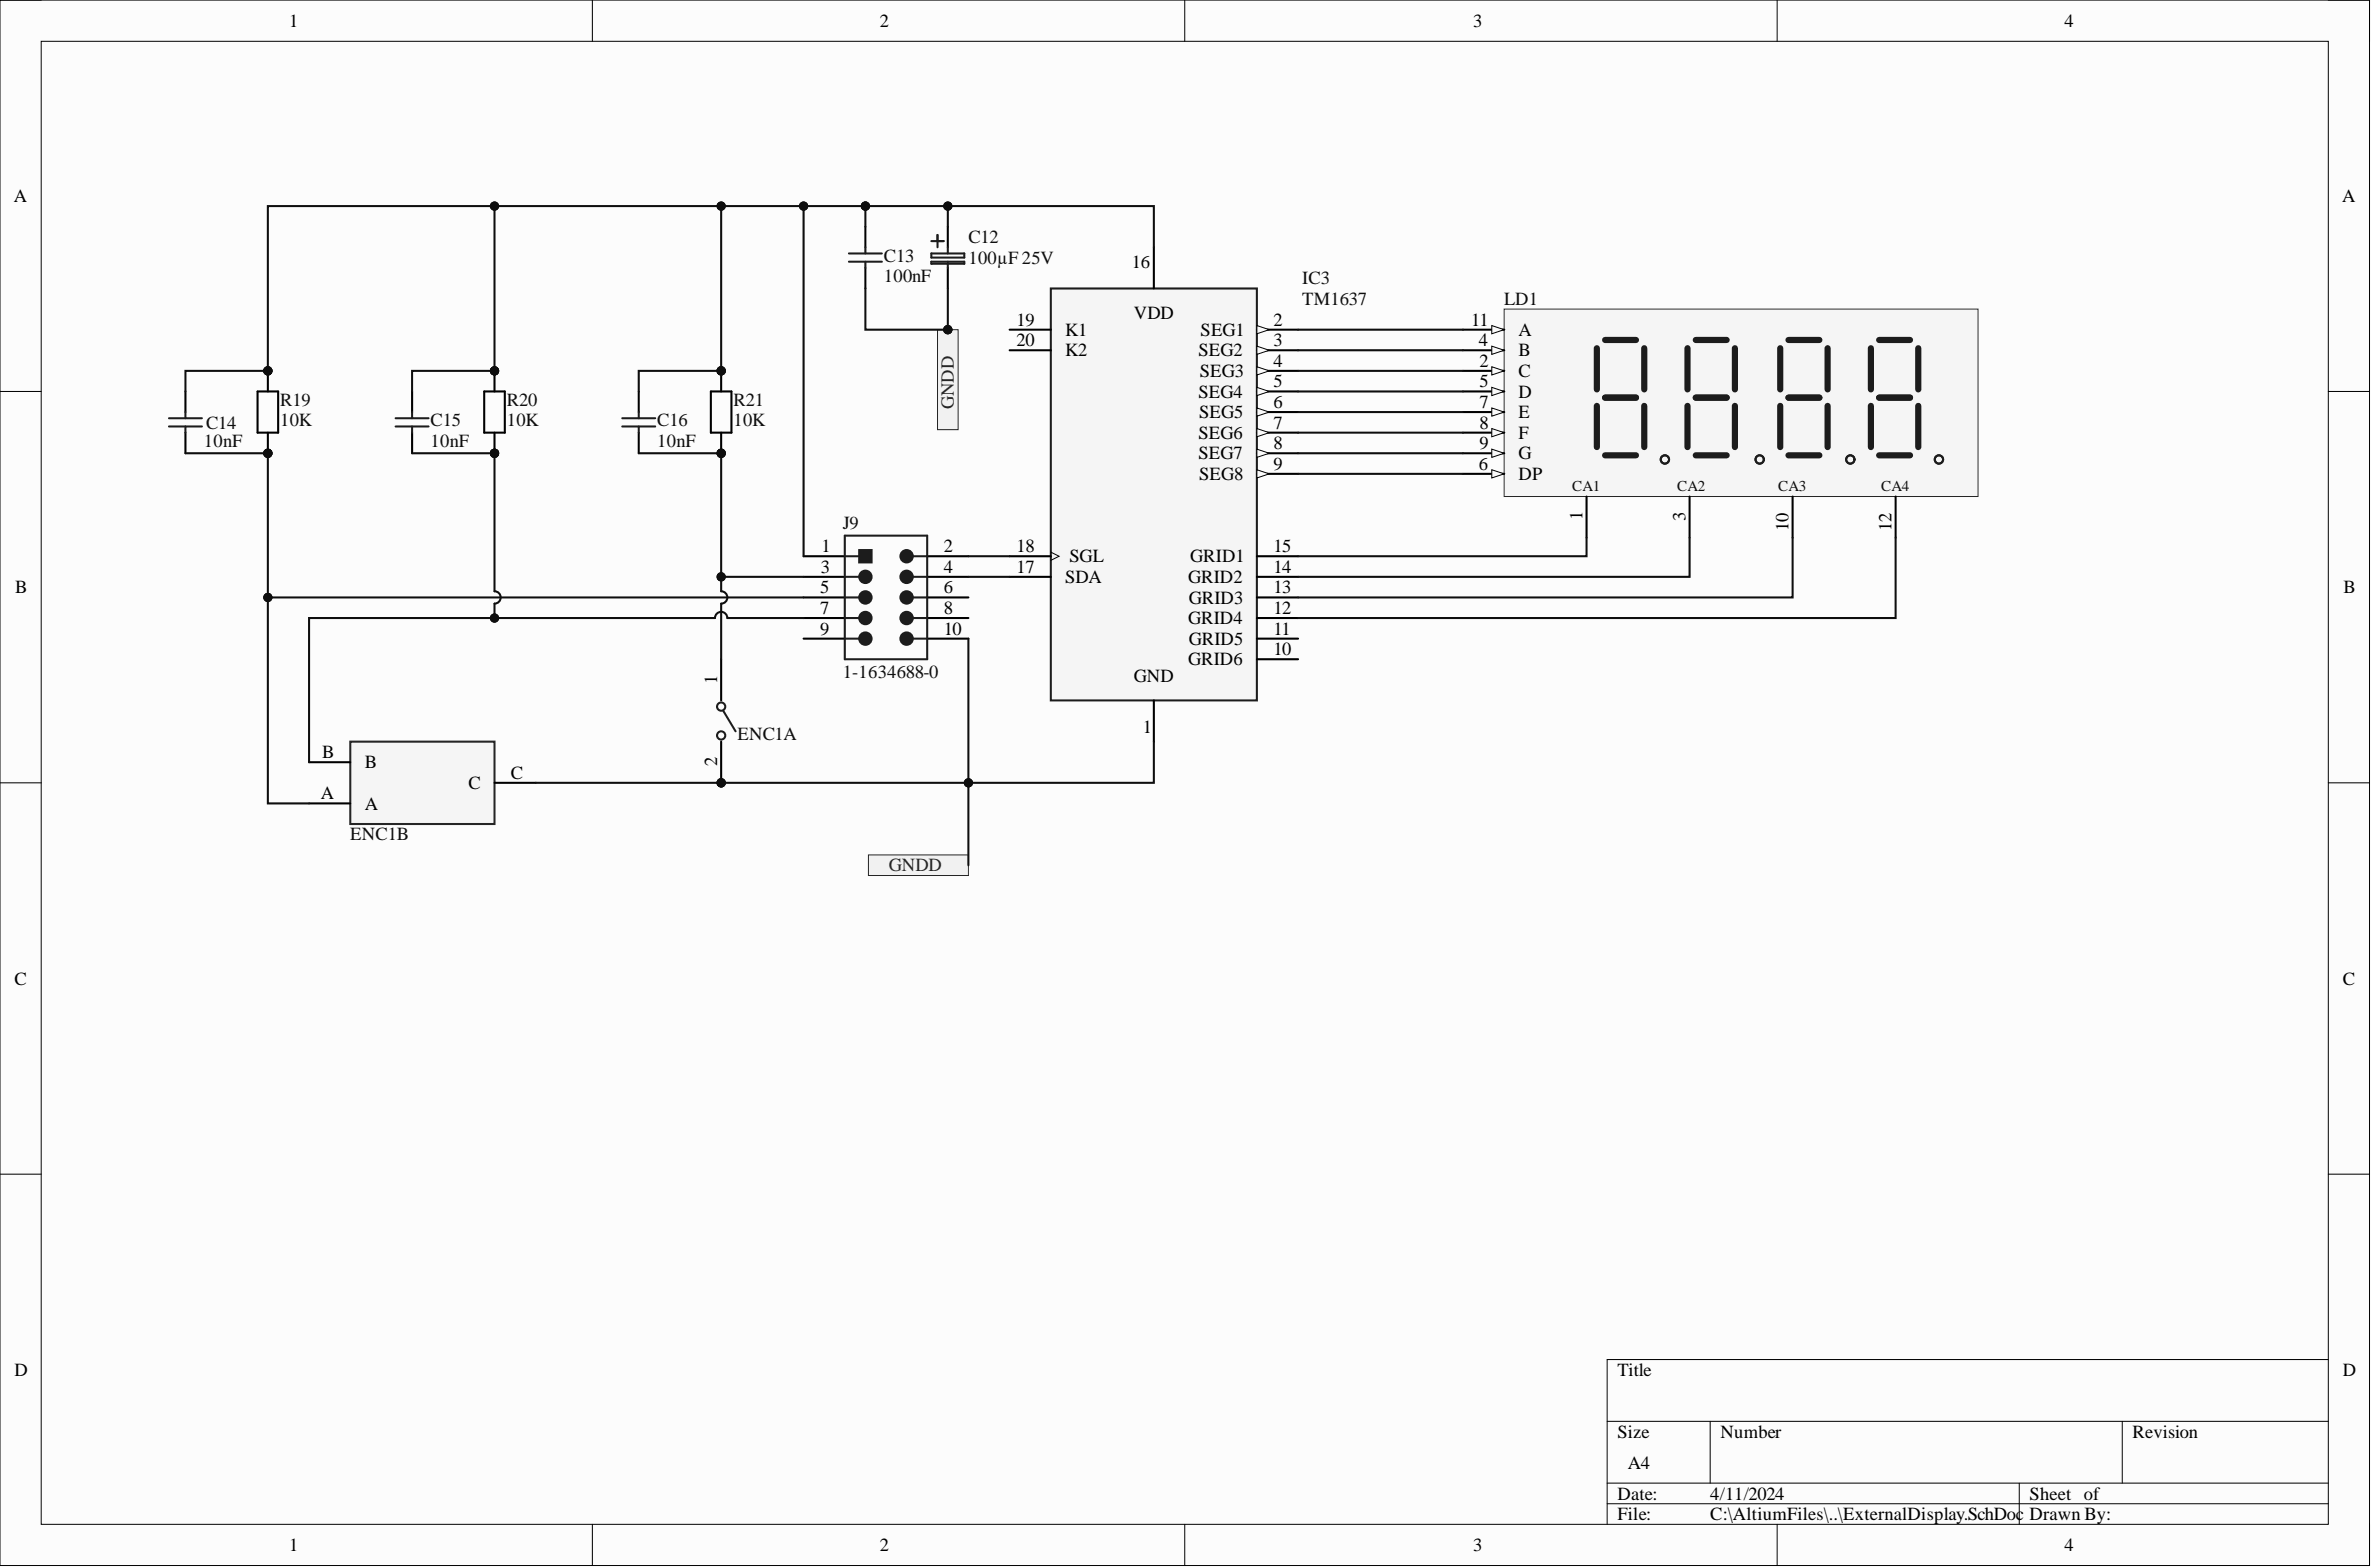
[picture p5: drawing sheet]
<svg xmlns="http://www.w3.org/2000/svg" width="292mm" height="193mm" viewBox="0 0 292 193" stroke-linecap="round" stroke-linejoin="round" font-family="sans-serif">
<defs><g id="words">
<g font-size="2.3">
<text x="35.6" y="3.3">1</text>
<text x="108.4" y="3.3">2</text>
<text x="181.5" y="3.3">3</text>
<text x="254.3" y="3.3">4</text>
<text x="1.7" y="24.9">A</text>
<text x="288.5" y="24.9">A</text>
<text x="139.4" y="33">16</text>
<text x="125.2" y="40.1">19</text>
<text x="131.2" y="41.4">K1</text>
<text x="139.7" y="39.3">VDD</text>
<text x="147.9" y="41.4">SEG1</text>
<text x="156.9" y="40.1">2</text>
<text x="181.2" y="40.1">11</text>
<text x="187.1" y="41.4">A</text>
<text x="125.2" y="42.6">20</text>
<text x="131.2" y="43.9">K2</text>
<text x="147.7" y="43.9">SEG2</text>
<text x="147.8" y="46.4">SEG3</text>
<text x="156.9" y="42.6">3</text>
<text x="156.9" y="45.2">4</text>
<text x="156.9" y="47.7">5</text>
<text x="182.2" y="42.6">4</text>
<text x="182.3" y="45.2">2</text>
<text x="182.3" y="47.7">5</text>
<text x="187.1" y="43.9">B</text>
<text x="187.1" y="46.4">C</text>
<text x="147.7" y="49">SEG4</text>
<text x="147.7" y="51.5">SEG5</text>
<text x="156.9" y="50.2">6</text>
<text x="156.9" y="52.8">7</text>
<text x="182.3" y="50.2">7</text>
<text x="182.3" y="52.8">8</text>
<text x="187.1" y="49">D</text>
<text x="187.1" y="51.5">E</text>
<text x="147.7" y="54">SEG6</text>
<text x="147.7" y="56.6">SEG7</text>
<text x="147.7" y="59.1">SEG8</text>
<text x="156.9" y="55.3">8</text>
<text x="156.9" y="57.8">9</text>
<text x="182.2" y="57.8">6</text>
<text x="182.3" y="55.3">9</text>
<text x="187.1" y="54">F</text>
<text x="187.1" y="56.6">G</text>
<text x="187.1" y="59.1">DP</text>
<text x="195" y="64" transform="rotate(-90 195 64)">1</text>
<text x="207.6" y="64.1" transform="rotate(-90 207.6 64.1)">3</text>
<text x="220.3" y="65.4" transform="rotate(-90 220.3 65.4)">10</text>
<text x="233" y="65.4" transform="rotate(-90 233 65.4)">12</text>
<text x="101.1" y="70.5">3</text>
<text x="101.2" y="68">1</text>
<text x="116.3" y="68">2</text>
<text x="116.3" y="70.5">4</text>
<text x="125.2" y="68">18</text>
<text x="125.2" y="70.5">17</text>
<text x="131.2" y="71.8">SDA</text>
<text x="131.7" y="69.3">SGL</text>
<text x="146.4" y="71.8">GRID2</text>
<text x="146.6" y="69.3">GRID1</text>
<text x="156.9" y="68">15</text>
<text x="156.9" y="70.5">14</text>
<text x="1.9" y="73.1">B</text>
<text x="101" y="73.1">5</text>
<text x="101" y="75.6">7</text>
<text x="116.3" y="73.1">6</text>
<text x="116.3" y="75.6">8</text>
<text x="146.4" y="76.9">GRID4</text>
<text x="146.5" y="74.3">GRID3</text>
<text x="156.9" y="73.1">13</text>
<text x="156.9" y="75.6">12</text>
<text x="288.7" y="73.1">B</text>
<text x="101" y="78.1">9</text>
<text x="116.3" y="78.1">10</text>
<text x="139.7" y="84">GND</text>
<text x="146.4" y="81.9">GRID6</text>
<text x="146.5" y="79.4">GRID5</text>
<text x="156.9" y="78.1">11</text>
<text x="156.9" y="80.7">10</text>
<text x="88.3" y="84.2" transform="rotate(-90 88.3 84.2)">1</text>
<text x="39.7" y="93.4">B</text>
<text x="44.9" y="94.6">B</text>
<text x="63" y="95.9">C</text>
<text x="88.3" y="94.4" transform="rotate(-90 88.3 94.4)">2</text>
<text x="140.8" y="90.3">1</text>
<text x="39.5" y="98.4">A</text>
<text x="44.9" y="99.7">A</text>
<text x="57.7" y="97.2">C</text>
<text x="1.8" y="121.3">C</text>
<text x="288.6" y="121.3">C</text>
<text x="1.8" y="169.5">D</text>
<text x="199.3" y="169.5">Title</text>
<text x="288.6" y="169.5">D</text>
<text x="199.3" y="177.1">Size</text>
<text x="212" y="177.1">Number</text>
<text x="262.7" y="177.1">Revision</text>
<text x="199.3" y="184.7">Date:</text>
<text x="200.5" y="180.9">A4</text>
<text x="210.7" y="184.7">4/11/2024</text>
<text x="250" y="184.7">Sheet of</text>
<text x="35.6" y="191">1</text>
<text x="108.4" y="191">2</text>
<text x="181.5" y="191">3</text>
<text x="199.3" y="187.2">File:</text>
<text x="210.7" y="187.2">C:\AltiumFiles\..\ExternalDisplay.SchDoc</text>
<text x="250" y="187.2">Drawn By:</text>
<text x="254.3" y="191">4</text>
</g>
<g font-size="2.3" fill="#0e0e0e">
<text x="119.3" y="29.9">C12</text>
<text x="108.9" y="32.2">C13</text>
<text x="108.9" y="34.8">100nF</text>
<text x="119.3" y="32.5">100µF 25V</text>
<text x="160.4" y="35">IC3</text>
<text x="160.4" y="37.6">TM1637</text>
<text x="185.3" y="37.6">LD1</text>
<text x="25.4" y="52.8">C14</text>
<text x="34.5" y="50">R19</text>
<text x="34.5" y="52.5">10K</text>
<text x="53.1" y="52.5">C15</text>
<text x="62.4" y="50">R20</text>
<text x="62.4" y="52.5">10K</text>
<text x="81" y="52.5">C16</text>
<text x="90.4" y="50">R21</text>
<text x="90.4" y="52.5">10K</text>
<text x="25.1" y="55.1">10nF</text>
<text x="53.1" y="55.1">10nF</text>
<text x="81" y="55.1">10nF</text>
<text x="103.8" y="65.2">J9</text>
<text x="103.8" y="83.5">1-1634688-0</text>
<text x="90.9" y="91.1">ENC1A</text>
<text x="43.2" y="103.5">ENC1B</text>
</g>
<g font-size="2.3" fill="#262626">
<text x="117.5" y="50.4" transform="rotate(-90 117.5 50.4)">GNDD</text>
<text x="109.5" y="107.3">GNDD</text>
</g>
<g font-size="1.9" fill="#0e0e0e">
<text x="193.7" y="60.5">CA1</text>
<text x="206.6" y="60.5">CA2</text>
<text x="219.1" y="60.5">CA3</text>
<text x="231.8" y="60.5">CA4</text>
</g>
</g></defs>
<path d="M0 0h291.9v192.8h-291.9z" fill-rule="evenodd" fill="#fcfcfc"/>
<path d="M0 0h291.9v192.8h-291.9z" fill="none" stroke="#000" stroke-width=".12"/>
<path d="M5.1 5.1h281.7v182.6h-281.7z" fill-rule="evenodd" fill="#fcfcfc"/>
<g fill="none" stroke="#000" stroke-width=".12">
<path d="M0 0h5.1M5.1 5.1h281.7v182.6h-281.7zM73 0v5.1M146 0v5.1M218.9 0v5.1M286.8 0h5.1v5.1M0 48.2h5.1M286.8 48.2h5.1M0 96.4h5.1M286.8 96.4h5.1M0 144.6h5.1M286.8 144.6h5.1"/>
<path d="M198 175h88.8M210.7 175v7.6M261.5 175v7.6M286.8 167.4h-88.8v20.3M73 187.7v5.1M146 187.7v5.1M198 182.6h88.8M198 185.2h88.8M218.9 187.7v5.1M248.8 182.6v5.1M291.9 187.7v5.1"/>
</g>
<path d="M185.3 38.1h58.4v23h-58.4z" fill-rule="evenodd" fill="#f5f5f5"/>
<path d="M185.3 38.1h58.4v23h-58.4z" fill="none" stroke="#262626" stroke-width=".12"/>
<path d="M180.2 40.6h5.1" fill="none" stroke="#000" stroke-width=".25"/>
<path d="M183.8 40.1l1.5 .5-1.5 .5z" fill="#fbfbfb"/>
<path d="M183.8 40.1l1.5 .5-1.5 .5z" fill="none" stroke="#000" stroke-width=".12"/>
<path d="M180.2 43.1h5.1" fill="none" stroke="#000" stroke-width=".25"/>
<path d="M183.8 42.6l1.5 .5-1.5 .5z" fill="#fbfbfb"/>
<path d="M183.8 42.6l1.5 .5-1.5 .5z" fill="none" stroke="#000" stroke-width=".12"/>
<path d="M180.2 45.7h5.1" fill="none" stroke="#000" stroke-width=".25"/>
<path d="M183.8 45.2l1.5 .5-1.5 .5z" fill="#fbfbfb"/>
<path d="M183.8 45.2l1.5 .5-1.5 .5z" fill="none" stroke="#000" stroke-width=".12"/>
<path d="M180.2 48.2h5.1" fill="none" stroke="#000" stroke-width=".25"/>
<path d="M183.8 47.7l1.5 .5-1.5 .5z" fill="#fbfbfb"/>
<path d="M183.8 47.7l1.5 .5-1.5 .5z" fill="none" stroke="#000" stroke-width=".12"/>
<path d="M180.2 50.7h5.1" fill="none" stroke="#000" stroke-width=".25"/>
<path d="M183.8 50.2l1.5 .5-1.5 .6z" fill="#fbfbfb"/>
<path d="M183.8 50.2l1.5 .5-1.5 .6z" fill="none" stroke="#000" stroke-width=".12"/>
<path d="M180.2 53.3h5.1" fill="none" stroke="#000" stroke-width=".25"/>
<path d="M183.8 52.8l1.5 .5-1.5 .5z" fill="#fbfbfb"/>
<path d="M183.8 52.8l1.5 .5-1.5 .5z" fill="none" stroke="#000" stroke-width=".12"/>
<path d="M180.2 55.8h5.1" fill="none" stroke="#000" stroke-width=".25"/>
<path d="M183.8 55.3l1.5 .5-1.5 .5z" fill="#fbfbfb"/>
<path d="M183.8 55.3l1.5 .5-1.5 .5z" fill="none" stroke="#000" stroke-width=".12"/>
<path d="M180.2 58.4h5.1" fill="none" stroke="#000" stroke-width=".25"/>
<path d="M183.8 57.8l1.5 .6-1.5 .5z" fill="#fbfbfb"/>
<path d="M183.8 57.8l1.5 .6-1.5 .5z" fill="none" stroke="#000" stroke-width=".12"/>
<path d="M195.5 61.1v5.1M208.2 61.1v5.1M220.8 61.1v5.1M233.5 61.1v5.1" fill="none" stroke="#000" stroke-width=".25"/>
<g fill="none" stroke="#1c1c1c" stroke-width=".76">
<path d="M196.7 42.9v5.1M196.7 50v5.1M197.7 41.9h3.9M197.7 49h3.9M197.7 56.1h3.9M202.6 42.9v5.1M202.6 50v5.1M207.9 42.9v5.1M207.9 50v5.1M208.9 41.9h3.8M208.9 49h3.8M208.9 56.1h3.8"/>
<path d="M213.7 42.9v5.1M213.7 50v5.1M219.3 42.9v5.1M219.3 50v5.1M220.3 41.9h3.8M220.3 49h3.8M220.3 56.1h3.8M225.2 42.9v5.1M225.2 50v5.1M230.5 42.9v5.1M230.5 50v5.1M231.5 41.9h3.8"/>
<path d="M231.5 49h3.8M231.5 56.1h3.8M236.3 42.9v5.1M236.3 50v5.1"/>
</g>
<g fill="none" stroke="#1c1c1c" stroke-width=".25">
<circle cx="205.1" cy="56.6" r=".51"/>
<circle cx="216.8" cy="56.6" r=".51"/>
<circle cx="228" cy="56.6" r=".51"/>
<circle cx="238.9" cy="56.6" r=".51"/>
</g>
<circle cx="88.8" cy="96.4" r=".51" fill="#0e0e0e"/>
<circle cx="88.8" cy="96.4" r=".51" fill="none" stroke="#0e0e0e" stroke-width=".12"/>
<g fill="none" stroke="#1c1c1c" stroke-width=".25">
<path d="M89.1 87.5l1.5 2.6"/>
<circle cx="88.8" cy="90.6" r=".51"/>
<circle cx="88.8" cy="87" r=".51"/>
</g>
<path d="M88.8 81.2v5.1M88.8 91.3v5.1" fill="none" stroke="#000" stroke-width=".25"/>
<circle cx="88.8" cy="96.4" r=".51" fill="#0e0e0e"/>
<circle cx="88.8" cy="96.4" r=".51" fill="none" stroke="#0e0e0e" stroke-width=".12"/>
<path d="M43.2 91.3h17.7v10.2h-17.7z" fill-rule="evenodd" fill="#f5f5f5"/>
<path d="M43.2 91.3h17.7v10.2h-17.7z" fill="none" stroke="#262626" stroke-width=".25"/>
<path d="M38.1 98.9h5.1M38.1 93.9h5.1M60.9 96.4h5.1" fill="none" stroke="#000" stroke-width=".25"/>
<circle cx="33" cy="45.7" r=".51" fill="#0e0e0e"/>
<circle cx="33" cy="45.7" r=".51" fill="none" stroke="#0e0e0e" stroke-width=".12"/>
<circle cx="33" cy="55.8" r=".51" fill="#0e0e0e"/>
<circle cx="33" cy="55.8" r=".51" fill="none" stroke="#0e0e0e" stroke-width=".12"/>
<path d="M33 45.7v2.5" fill="none" stroke="#000" stroke-width=".25"/>
<circle cx="33" cy="45.7" r=".51" fill="#0e0e0e"/>
<circle cx="33" cy="45.7" r=".51" fill="none" stroke="#0e0e0e" stroke-width=".12"/>
<path d="M33 53.3v2.5" fill="none" stroke="#000" stroke-width=".25"/>
<circle cx="33" cy="55.8" r=".51" fill="#0e0e0e"/>
<circle cx="33" cy="55.8" r=".51" fill="none" stroke="#0e0e0e" stroke-width=".12"/>
<path d="M31.7 48.2h2.6v5.1h-2.6z" fill="none" stroke="#000" stroke-width=".25"/>
<circle cx="60.9" cy="45.7" r=".51" fill="#0e0e0e"/>
<circle cx="60.9" cy="45.7" r=".51" fill="none" stroke="#0e0e0e" stroke-width=".12"/>
<circle cx="60.9" cy="55.8" r=".51" fill="#0e0e0e"/>
<circle cx="60.9" cy="55.8" r=".51" fill="none" stroke="#0e0e0e" stroke-width=".12"/>
<path d="M60.9 45.7v2.5" fill="none" stroke="#000" stroke-width=".25"/>
<circle cx="60.9" cy="45.7" r=".51" fill="#0e0e0e"/>
<circle cx="60.9" cy="45.7" r=".51" fill="none" stroke="#0e0e0e" stroke-width=".12"/>
<path d="M60.9 53.3v2.5" fill="none" stroke="#000" stroke-width=".25"/>
<circle cx="60.9" cy="55.8" r=".51" fill="#0e0e0e"/>
<circle cx="60.9" cy="55.8" r=".51" fill="none" stroke="#0e0e0e" stroke-width=".12"/>
<path d="M59.7 48.2h2.5v5.1h-2.5z" fill="none" stroke="#000" stroke-width=".25"/>
<circle cx="88.8" cy="45.7" r=".51" fill="#0e0e0e"/>
<circle cx="88.8" cy="45.7" r=".51" fill="none" stroke="#0e0e0e" stroke-width=".12"/>
<circle cx="88.8" cy="55.8" r=".51" fill="#0e0e0e"/>
<circle cx="88.8" cy="55.8" r=".51" fill="none" stroke="#0e0e0e" stroke-width=".12"/>
<path d="M88.8 45.7v2.5" fill="none" stroke="#000" stroke-width=".25"/>
<circle cx="88.8" cy="45.7" r=".51" fill="#0e0e0e"/>
<circle cx="88.8" cy="45.7" r=".51" fill="none" stroke="#0e0e0e" stroke-width=".12"/>
<path d="M88.8 53.3v2.5" fill="none" stroke="#000" stroke-width=".25"/>
<circle cx="88.8" cy="55.8" r=".51" fill="#0e0e0e"/>
<circle cx="88.8" cy="55.8" r=".51" fill="none" stroke="#0e0e0e" stroke-width=".12"/>
<path d="M106.6 27.9v2.6M106.6 33v2.5M22.8 48.2v2.5M22.8 53.3v2.5M50.8 48.2v2.5M50.8 53.3v2.5M78.7 48.2v2.5M78.7 53.3v2.5M87.6 48.2h2.5v5.1h-2.5z" fill="none" stroke="#000" stroke-width=".25"/>
<g fill="none" stroke="#1c1c1c" stroke-width=".25">
<path d="M104.6 31.2h4M104.6 32.2h4M106.6 30.5v.7M106.6 32.2v.8M20.8 51.5h4.1M20.8 52.5h4.1M22.8 50.7v.8M22.8 52.5v.8M48.7 51.5h4.1M48.7 52.5h4.1M50.8 50.7v.8M50.8 52.5v.8"/>
<path d="M76.7 51.5h4M76.7 52.5h4M78.7 50.7v.8M78.7 52.5v.8"/>
</g>
<path d="M129.5 35.5h25.3v50.8h-25.3z" fill-rule="evenodd" fill="#f5f5f5"/>
<path d="M129.5 35.5h25.3v50.8h-25.3z" fill="none" stroke="#1c1c1c" stroke-width=".25"/>
<path d="M142.2 30.5v5M124.4 40.6h5.1M124.4 43.1h5.1M154.8 40.6h5.1M124.4 68.5h5.1M124.4 71h5.1M154.8 68.5h5.1M154.8 71h5.1M154.8 73.6h5.1M154.8 76.1h5.1M154.8 78.6h5.1M154.8 81.2h5.1" fill="none" stroke="#000" stroke-width=".25"/>
<path d="M129.5 68l1 .5-1 .5" fill="none" stroke="#000" stroke-width=".12"/>
<path d="M154.8 40.1l1.6 .5-1.6 .5z" fill="#fbfbfb"/>
<path d="M154.8 40.1l1.6 .5-1.6 .5z" fill="none" stroke="#000" stroke-width=".12"/>
<path d="M154.8 43.1h5.1" fill="none" stroke="#000" stroke-width=".25"/>
<path d="M154.8 42.6l1.6 .5-1.6 .5z" fill="#fbfbfb"/>
<path d="M154.8 42.6l1.6 .5-1.6 .5z" fill="none" stroke="#000" stroke-width=".12"/>
<path d="M154.8 45.7h5.1" fill="none" stroke="#000" stroke-width=".25"/>
<path d="M154.8 45.2l1.6 .5-1.6 .5z" fill="#fbfbfb"/>
<path d="M154.8 45.2l1.6 .5-1.6 .5z" fill="none" stroke="#000" stroke-width=".12"/>
<path d="M154.8 48.2h5.1" fill="none" stroke="#000" stroke-width=".25"/>
<path d="M154.8 47.7l1.6 .5-1.6 .5z" fill="#fbfbfb"/>
<path d="M154.8 47.7l1.6 .5-1.6 .5z" fill="none" stroke="#000" stroke-width=".12"/>
<path d="M154.8 50.7h5.1" fill="none" stroke="#000" stroke-width=".25"/>
<path d="M154.8 50.2l1.6 .5-1.6 .6z" fill="#fbfbfb"/>
<path d="M154.8 50.2l1.6 .5-1.6 .6z" fill="none" stroke="#000" stroke-width=".12"/>
<path d="M154.8 53.3h5.1" fill="none" stroke="#000" stroke-width=".25"/>
<path d="M154.8 52.8l1.6 .5-1.6 .5z" fill="#fbfbfb"/>
<path d="M154.8 52.8l1.6 .5-1.6 .5z" fill="none" stroke="#000" stroke-width=".12"/>
<path d="M154.8 55.8h5.1" fill="none" stroke="#000" stroke-width=".25"/>
<path d="M154.8 55.3l1.6 .5-1.6 .5z" fill="#fbfbfb"/>
<path d="M154.8 55.3l1.6 .5-1.6 .5z" fill="none" stroke="#000" stroke-width=".12"/>
<path d="M154.8 58.4h5.1" fill="none" stroke="#000" stroke-width=".25"/>
<path d="M154.8 57.8l1.6 .6-1.6 .5z" fill="#fbfbfb"/>
<path d="M154.8 57.8l1.6 .6-1.6 .5z" fill="none" stroke="#000" stroke-width=".12"/>
<path d="M99 68.5h5.1M99 71h5.1M99 73.6h5.1M99 76.1h5.1M99 78.6h5.1M114.2 68.5h5.1M114.2 71h5.1M114.2 73.6h5.1M114.2 76.1h5.1M114.2 78.6h5.1M142.2 86.3v5" fill="none" stroke="#000" stroke-width=".25"/>
<path d="M104.1 71h1.8" fill="none" stroke="#1c1c1c" stroke-width=".25"/>
<circle cx="106.6" cy="71" r=".76" fill="#1c1c1c"/>
<g fill="none" stroke="#1c1c1c" stroke-width=".25">
<path d="M112.5 71h1.7"/>
<circle cx="106.6" cy="71" r=".76"/>
</g>
<circle cx="111.7" cy="71" r=".76" fill="#1c1c1c"/>
<g fill="none" stroke="#1c1c1c" stroke-width=".25">
<path d="M104.1 68.5h1.8M112.5 68.5h1.7"/>
<circle cx="111.7" cy="71" r=".76"/>
</g>
<circle cx="111.7" cy="68.5" r=".76" fill="#1c1c1c"/>
<g fill="none" stroke="#1c1c1c" stroke-width=".25">
<path d="M104.1 66h10.1v15.2h-10.1zM104.1 76.1h1.8"/>
<circle cx="111.7" cy="68.5" r=".76"/>
</g>
<circle cx="106.6" cy="76.1" r=".76" fill="#1c1c1c"/>
<g fill="none" stroke="#1c1c1c" stroke-width=".25">
<path d="M112.5 76.1h1.7"/>
<circle cx="106.6" cy="76.1" r=".76"/>
</g>
<circle cx="111.7" cy="76.1" r=".76" fill="#1c1c1c"/>
<g fill="none" stroke="#1c1c1c" stroke-width=".25">
<path d="M104.1 73.6h1.8"/>
<circle cx="111.7" cy="76.1" r=".76"/>
</g>
<circle cx="106.6" cy="73.6" r=".76" fill="#1c1c1c"/>
<g fill="none" stroke="#1c1c1c" stroke-width=".25">
<path d="M112.5 73.6h1.7"/>
<circle cx="106.6" cy="73.6" r=".76"/>
</g>
<circle cx="111.7" cy="73.6" r=".76" fill="#1c1c1c"/>
<g fill="none" stroke="#1c1c1c" stroke-width=".25">
<path d="M104.1 78.6h1.8"/>
<circle cx="111.7" cy="73.6" r=".76"/>
</g>
<circle cx="106.6" cy="78.6" r=".76" fill="#1c1c1c"/>
<g fill="none" stroke="#1c1c1c" stroke-width=".25">
<path d="M112.5 78.6h1.7"/>
<circle cx="106.6" cy="78.6" r=".76"/>
</g>
<circle cx="111.7" cy="78.6" r=".76" fill="#1c1c1c"/>
<circle cx="111.7" cy="78.6" r=".76" fill="none" stroke="#1c1c1c" stroke-width=".25"/>
<path d="M105.9 67.7h1.5v1.6h-1.5z" fill-rule="evenodd" fill="#1c1c1c"/>
<path d="M114.7 29.7h1.6M114.7 32.2h4.1v.3h-4.1zM114.7 31.2h4.1v.5h-4.1zM115.5 28.9v1.6M116.8 30.5v.7M116.8 32.2v.8M105.9 67.7h1.5v1.6h-1.5z" fill="none" stroke="#1c1c1c" stroke-width=".25"/>
<path d="M116.8 27.9v2.6M116.8 33v2.5" fill="none" stroke="#000" stroke-width=".25"/>
<path d="M115.5 40.6h2.5v12.3h-2.5z" fill-rule="evenodd" fill="#f0f0f0"/>
<path d="M115.5 40.6h2.5v12.3h-2.5z" fill="none" stroke="#262626" stroke-width=".12"/>
<circle cx="116.8" cy="40.6" r=".51" fill="#0e0e0e"/>
<circle cx="116.8" cy="40.6" r=".51" fill="none" stroke="#0e0e0e" stroke-width=".12"/>
<path d="M107 105.3h12.3v2.5h-12.3z" fill-rule="evenodd" fill="#f0f0f0"/>
<path d="M107 105.3h12.3v2.5h-12.3z" fill="none" stroke="#262626" stroke-width=".12"/>
<g fill="none" stroke="#0e0e0e" stroke-width=".25">
<path d="M159.9 40.6h20.3M159.9 43.1h20.3M159.9 45.7h20.3M159.9 48.2h20.3M159.9 50.7h20.3M159.9 53.3h20.3M159.9 55.8h20.3M159.9 58.4h20.3M119.3 78.6v17.8h22.9v-5.1M119.3 68.5h5.1M119.3 71h5.1M195.5 66.2v2.3h-35.6"/>
<path d="M208.2 66.2v4.8h-48.3M220.8 66.2v7.4h-60.9M233.5 66.2v9.9h-73.6"/>
</g>
<circle cx="119.3" cy="96.4" r=".51" fill="#0e0e0e"/>
<circle cx="119.3" cy="96.4" r=".51" fill="none" stroke="#0e0e0e" stroke-width=".12"/>
<path d="M88.8 45.7h-10.1v2.5" fill="none" stroke="#0e0e0e" stroke-width=".25"/>
<circle cx="88.8" cy="45.7" r=".51" fill="#0e0e0e"/>
<circle cx="88.8" cy="45.7" r=".51" fill="none" stroke="#0e0e0e" stroke-width=".12"/>
<path d="M78.7 55.8h10.1" fill="none" stroke="#0e0e0e" stroke-width=".25"/>
<circle cx="88.8" cy="55.8" r=".51" fill="#0e0e0e"/>
<circle cx="88.8" cy="55.8" r=".51" fill="none" stroke="#0e0e0e" stroke-width=".12"/>
<path d="M50.8 55.8h10.1" fill="none" stroke="#0e0e0e" stroke-width=".25"/>
<circle cx="60.9" cy="55.8" r=".51" fill="#0e0e0e"/>
<circle cx="60.9" cy="55.8" r=".51" fill="none" stroke="#0e0e0e" stroke-width=".12"/>
<path d="M60.9 45.7h-10.1v2.5" fill="none" stroke="#0e0e0e" stroke-width=".25"/>
<circle cx="60.9" cy="45.7" r=".51" fill="#0e0e0e"/>
<circle cx="60.9" cy="45.7" r=".51" fill="none" stroke="#0e0e0e" stroke-width=".12"/>
<path d="M33 45.7h-10.2v2.5" fill="none" stroke="#0e0e0e" stroke-width=".25"/>
<circle cx="33" cy="45.7" r=".51" fill="#0e0e0e"/>
<circle cx="33" cy="45.7" r=".51" fill="none" stroke="#0e0e0e" stroke-width=".12"/>
<path d="M22.8 55.8h10.2" fill="none" stroke="#0e0e0e" stroke-width=".25"/>
<circle cx="33" cy="55.8" r=".51" fill="#0e0e0e"/>
<circle cx="33" cy="55.8" r=".51" fill="none" stroke="#0e0e0e" stroke-width=".12"/>
<path d="M106.6 25.4v2.5" fill="none" stroke="#0e0e0e" stroke-width=".25"/>
<circle cx="106.6" cy="25.4" r=".51" fill="#0e0e0e"/>
<circle cx="106.6" cy="25.4" r=".51" fill="none" stroke="#0e0e0e" stroke-width=".12"/>
<path d="M88.8 25.4v20.3" fill="none" stroke="#0e0e0e" stroke-width=".25"/>
<circle cx="88.8" cy="45.7" r=".51" fill="#0e0e0e"/>
<circle cx="88.8" cy="45.7" r=".51" fill="none" stroke="#0e0e0e" stroke-width=".12"/>
<circle cx="88.8" cy="25.4" r=".51" fill="#0e0e0e"/>
<circle cx="88.8" cy="25.4" r=".51" fill="none" stroke="#0e0e0e" stroke-width=".12"/>
<path d="M60.9 25.4v20.3" fill="none" stroke="#0e0e0e" stroke-width=".25"/>
<circle cx="60.9" cy="45.7" r=".51" fill="#0e0e0e"/>
<circle cx="60.9" cy="45.7" r=".51" fill="none" stroke="#0e0e0e" stroke-width=".12"/>
<circle cx="60.9" cy="25.4" r=".51" fill="#0e0e0e"/>
<circle cx="60.9" cy="25.4" r=".51" fill="none" stroke="#0e0e0e" stroke-width=".12"/>
<path d="M106.6 25.4h-73.6v20.3" fill="none" stroke="#0e0e0e" stroke-width=".25"/>
<circle cx="106.6" cy="25.4" r=".51" fill="#0e0e0e"/>
<circle cx="106.6" cy="25.4" r=".51" fill="none" stroke="#0e0e0e" stroke-width=".12"/>
<circle cx="99" cy="25.4" r=".51" fill="#0e0e0e"/>
<circle cx="99" cy="25.4" r=".51" fill="none" stroke="#0e0e0e" stroke-width=".12"/>
<circle cx="88.8" cy="25.4" r=".51" fill="#0e0e0e"/>
<circle cx="88.8" cy="25.4" r=".51" fill="none" stroke="#0e0e0e" stroke-width=".12"/>
<circle cx="60.9" cy="25.4" r=".51" fill="#0e0e0e"/>
<circle cx="60.9" cy="25.4" r=".51" fill="none" stroke="#0e0e0e" stroke-width=".12"/>
<circle cx="33" cy="45.7" r=".51" fill="#0e0e0e"/>
<circle cx="33" cy="45.7" r=".51" fill="none" stroke="#0e0e0e" stroke-width=".12"/>
<path d="M99 25.4v43.1" fill="none" stroke="#0e0e0e" stroke-width=".25"/>
<circle cx="99" cy="25.4" r=".51" fill="#0e0e0e"/>
<circle cx="99" cy="25.4" r=".51" fill="none" stroke="#0e0e0e" stroke-width=".12"/>
<path d="M88.8 55.8v15.2h10.2" fill="none" stroke="#0e0e0e" stroke-width=".25"/>
<circle cx="88.8" cy="55.8" r=".51" fill="#0e0e0e"/>
<circle cx="88.8" cy="55.8" r=".51" fill="none" stroke="#0e0e0e" stroke-width=".12"/>
<circle cx="88.8" cy="71" r=".51" fill="#0e0e0e"/>
<circle cx="88.8" cy="71" r=".51" fill="none" stroke="#0e0e0e" stroke-width=".12"/>
<path d="M33 55.8v17.8h66" fill="none" stroke="#0e0e0e" stroke-width=".25"/>
<circle cx="33" cy="73.6" r=".51" fill="#0e0e0e"/>
<circle cx="33" cy="73.6" r=".51" fill="none" stroke="#0e0e0e" stroke-width=".12"/>
<circle cx="33" cy="55.8" r=".51" fill="#0e0e0e"/>
<circle cx="33" cy="55.8" r=".51" fill="none" stroke="#0e0e0e" stroke-width=".12"/>
<path d="M88.8 71v1.8a.76 .76 0 0 1 .8 .8 .76 .76 0 0 1-.8 .7v6.9" fill="none" stroke="#0e0e0e" stroke-width=".25"/>
<circle cx="88.8" cy="71" r=".51" fill="#0e0e0e"/>
<circle cx="88.8" cy="71" r=".51" fill="none" stroke="#0e0e0e" stroke-width=".12"/>
<path d="M66 96.4h22.8" fill="none" stroke="#0e0e0e" stroke-width=".25"/>
<circle cx="88.8" cy="96.4" r=".51" fill="#0e0e0e"/>
<circle cx="88.8" cy="96.4" r=".51" fill="none" stroke="#0e0e0e" stroke-width=".12"/>
<path d="M33 73.6v25.3h5.1" fill="none" stroke="#0e0e0e" stroke-width=".25"/>
<circle cx="33" cy="73.6" r=".51" fill="#0e0e0e"/>
<circle cx="33" cy="73.6" r=".51" fill="none" stroke="#0e0e0e" stroke-width=".12"/>
<path d="M60.9 55.8v17a.76 .76 0 0 1 .8 .8 .76 .76 0 0 1-.8 .7v1.8" fill="none" stroke="#0e0e0e" stroke-width=".25"/>
<circle cx="60.9" cy="76.1" r=".51" fill="#0e0e0e"/>
<circle cx="60.9" cy="76.1" r=".51" fill="none" stroke="#0e0e0e" stroke-width=".12"/>
<circle cx="60.9" cy="55.8" r=".51" fill="#0e0e0e"/>
<circle cx="60.9" cy="55.8" r=".51" fill="none" stroke="#0e0e0e" stroke-width=".12"/>
<path d="M99 76.1h-9.4a.76 .76 0 0 0-.8-.8 .76 .76 0 0 0-.7 .8h-50v17.8" fill="none" stroke="#0e0e0e" stroke-width=".25"/>
<circle cx="60.9" cy="76.1" r=".51" fill="#0e0e0e"/>
<circle cx="60.9" cy="76.1" r=".51" fill="none" stroke="#0e0e0e" stroke-width=".12"/>
<path d="M116.8 25.4v2.5" fill="none" stroke="#0e0e0e" stroke-width=".25"/>
<circle cx="116.8" cy="25.4" r=".51" fill="#0e0e0e"/>
<circle cx="116.8" cy="25.4" r=".51" fill="none" stroke="#0e0e0e" stroke-width=".12"/>
<path d="M106.6 35.5v5.1h10.2" fill="none" stroke="#0e0e0e" stroke-width=".25"/>
<circle cx="116.8" cy="40.6" r=".51" fill="#0e0e0e"/>
<circle cx="116.8" cy="40.6" r=".51" fill="none" stroke="#0e0e0e" stroke-width=".12"/>
<path d="M106.6 25.4h35.6v5.1" fill="none" stroke="#0e0e0e" stroke-width=".25"/>
<circle cx="116.8" cy="25.4" r=".51" fill="#0e0e0e"/>
<circle cx="116.8" cy="25.4" r=".51" fill="none" stroke="#0e0e0e" stroke-width=".12"/>
<circle cx="106.6" cy="25.4" r=".51" fill="#0e0e0e"/>
<circle cx="106.6" cy="25.4" r=".51" fill="none" stroke="#0e0e0e" stroke-width=".12"/>
<path d="M116.8 35.5v5.1" fill="none" stroke="#0e0e0e" stroke-width=".25"/>
<circle cx="116.8" cy="40.6" r=".51" fill="#0e0e0e"/>
<circle cx="116.8" cy="40.6" r=".51" fill="none" stroke="#0e0e0e" stroke-width=".12"/>
<path d="M88.8 96.4h30.5v10.1" fill="none" stroke="#0e0e0e" stroke-width=".25"/>
<circle cx="88.8" cy="96.4" r=".51" fill="#0e0e0e"/>
<circle cx="88.8" cy="96.4" r=".51" fill="none" stroke="#0e0e0e" stroke-width=".12"/>
<circle cx="119.3" cy="96.4" r=".51" fill="#0e0e0e"/>
<circle cx="119.3" cy="96.4" r=".51" fill="none" stroke="#0e0e0e" stroke-width=".12"/>
<use href="#words"/>
</svg>
